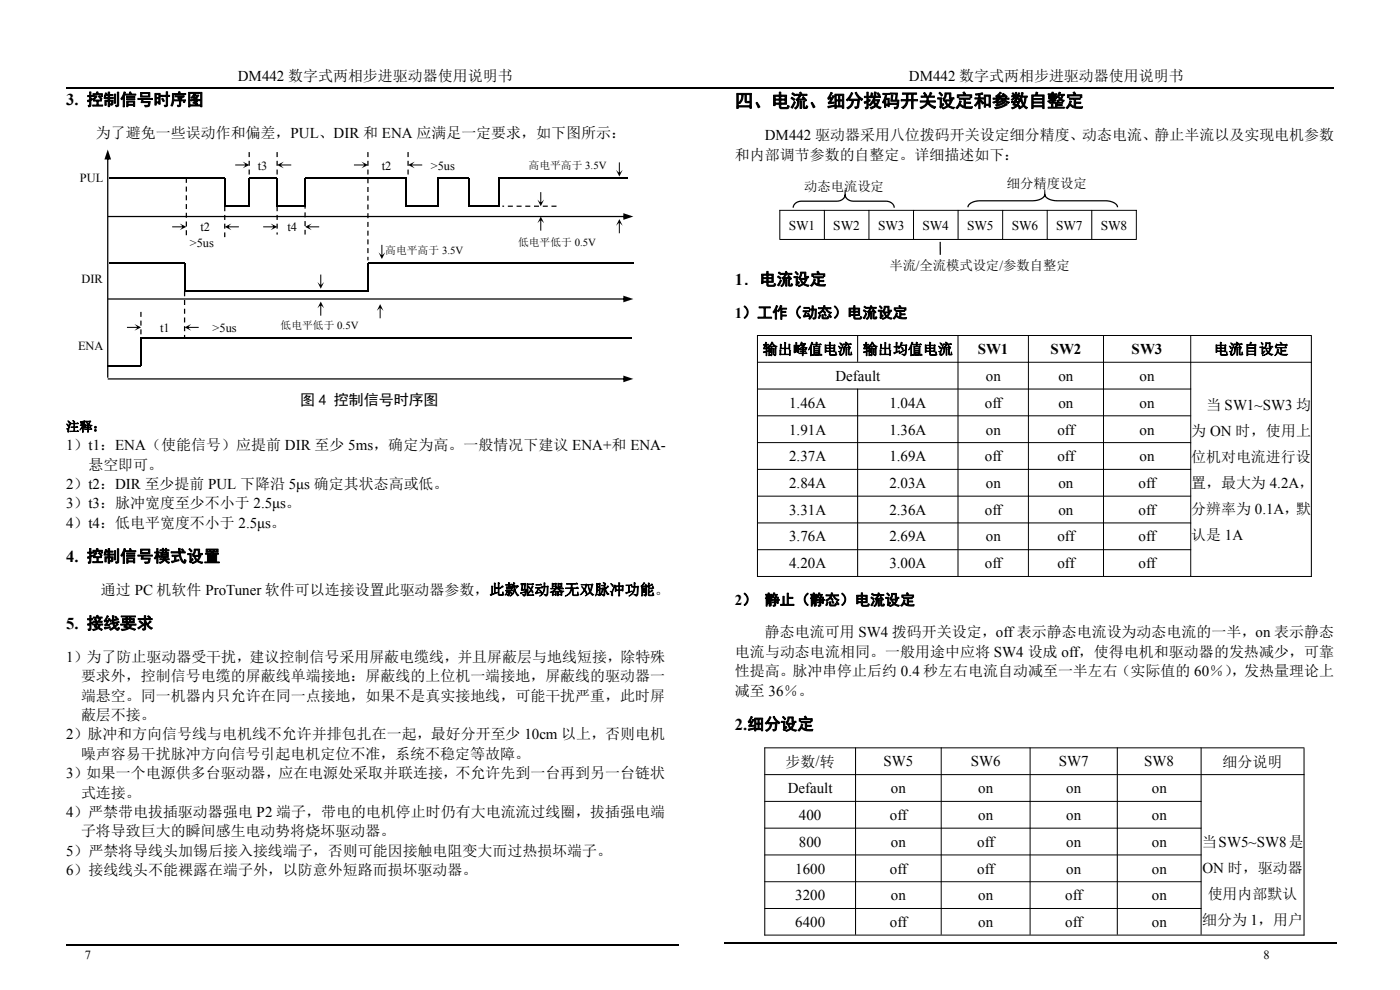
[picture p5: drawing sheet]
<svg xmlns="http://www.w3.org/2000/svg" width="297mm" height="210mm" viewBox="0 0 297 210" stroke-linecap="round" stroke-linejoin="round" font-family="sans-serif">
<defs><g id="words">
<text font-size="3.9" x="155.9" y="22.7">四、电流、细分拨码开关设定和参数自整定</text>
<g font-size="3.5">
<text x="14" y="22.3">3. 控制信号时序图</text>
<text x="155.9" y="60.4">1．电流设定</text>
<text x="14" y="119.2">4. 控制信号模式设置</text>
<text x="14" y="133.4">5. 接线要求</text>
<text x="155.9" y="154.8">2.细分设定</text>
</g>
<g font-size="3.2">
<text x="50.5" y="17.2">DM442 数字式两相步进驱动器使用说明书</text>
<text x="192.8" y="17.2">DM442 数字式两相步进驱动器使用说明书</text>
<text x="20.4" y="29.3">为了避免一些误动作和偏差，PUL、DIR 和 ENA 应满足一定要求，如下图所示：</text>
<text x="162.3" y="29.7">DM442 驱动器采用八位拨码开关设定细分精度、动态电流、静止半流以及实现电机参数</text>
<text x="155.9" y="33.9">和内部调节参数的自整定。详细描述如下：</text>
<text x="155.9" y="67.4">1）工作（动态）电流设定</text>
<text x="161.8" y="75.2">输出峰值电流</text>
<text x="183" y="75.2">输出均值电流</text>
<text x="207.4" y="75.1">SW1</text>
<text x="222.9" y="75.1">SW2</text>
<text x="240.1" y="75.1">SW3</text>
<text x="257.5" y="75.2">电流自设定</text>
<text x="177.2" y="80.8">Default</text>
<text x="209.1" y="80.8">on</text>
<text x="224.5" y="80.8">on</text>
<text x="241.8" y="80.8">on</text>
<text x="63.7" y="86">图 4 控制信号时序图</text>
<text x="167.4" y="86.5">1.46A</text>
<text x="188.7" y="86.5">1.04A</text>
<text x="208.9" y="86.5">off</text>
<text x="224.5" y="86.5">on</text>
<text x="241.8" y="86.5">on</text>
<text x="255.9" y="86.9">当 SW1~SW3 均</text>
<text x="14" y="95.5">1）t1：ENA（使能信号）应提前 DIR 至少 5ms，确定为高。一般情况下建议 ENA+和 ENA-</text>
<text x="167.4" y="92.2">1.91A</text>
<text x="188.7" y="92.2">1.36A</text>
<text x="209.1" y="92.2">on</text>
<text x="224.3" y="92.2">off</text>
<text x="241.8" y="92.2">on</text>
<text x="252.7" y="92.4">为 ON 时，使用上</text>
<text x="18.8" y="99.6">悬空即可。</text>
<text x="167.4" y="97.8">2.37A</text>
<text x="188.7" y="97.8">1.69A</text>
<text x="208.9" y="97.8">off</text>
<text x="224.3" y="97.8">off</text>
<text x="241.8" y="97.8">on</text>
<text x="252.7" y="97.9">位机对电流进行设</text>
<text x="14" y="103.7">2）t2：DIR 至少提前 PUL 下降沿 5μs 确定其状态高或低。</text>
<text x="14" y="107.8">3）t3：脉冲宽度至少不小于 2.5μs。</text>
<text x="167.4" y="103.5">2.84A</text>
<text x="188.7" y="103.5">2.03A</text>
<text x="209.1" y="103.5">on</text>
<text x="224.5" y="103.5">on</text>
<text x="241.6" y="103.5">off</text>
<text x="252.7" y="103.4">置，最大为 4.2A，</text>
<text x="14" y="111.9">4）t4：低电平宽度不小于 2.5μs。</text>
<text x="167.4" y="109.2">3.31A</text>
<text x="188.7" y="109.2">2.36A</text>
<text x="208.9" y="109.2">off</text>
<text x="224.5" y="109.2">on</text>
<text x="241.6" y="109.2">off</text>
<text x="252.7" y="108.9">分辨率为 0.1A，默</text>
<text x="167.4" y="114.9">3.76A</text>
<text x="188.7" y="114.9">2.69A</text>
<text x="209.1" y="114.9">on</text>
<text x="224.3" y="114.9">off</text>
<text x="241.6" y="114.9">off</text>
<text x="252.7" y="114.4">认是 1A</text>
<text x="167.4" y="120.5">4.20A</text>
<text x="188.7" y="120.5">3.00A</text>
<text x="208.9" y="120.5">off</text>
<text x="224.3" y="120.5">off</text>
<text x="241.6" y="120.5">off</text>
<text x="21.4" y="126.2">通过 PC 机软件 ProTuner 软件可以连接设置此驱动器参数，此款驱动器无双脉冲功能。</text>
<text x="155.9" y="128.3">2） 静止（静态）电流设定</text>
<text x="162.3" y="135.2">静态电流可用 SW4 拨码开关设定，off表示静态电流设为动态电流的一半，on 表示静态</text>
<text x="14" y="140.4">1）为了防止驱动器受干扰，建议控制信号采用屏蔽电缆线，并且屏蔽层与地线短接，除特殊</text>
<text x="155.9" y="139.3">电流与动态电流相同。一般用途中应将 SW4 设成 off，使得电机和驱动器的发热减少，可靠</text>
<text x="155.9" y="143.4">性提高。脉冲串停止后约 0.4 秒左右电流自动减至一半左右（实际值的 60％）</text>
<text x="261.3" y="143.4">，发热量理论上</text>
<text x="17.2" y="144.5">要求外，控制信号电缆的屏蔽线单端接地：屏蔽线的上位机一端接地，屏蔽线的驱动器一</text>
<text x="17.2" y="148.6">端悬空。同一机器内只允许在同一点接地，如果不是真实接地线，可能干扰严重，此时屏</text>
<text x="155.9" y="147.5">减至 36％。</text>
<text x="17.2" y="152.7">蔽层不接。</text>
<text x="14" y="156.8">2）脉冲和方向信号线与电机线不允许并排包扎在一起，最好分开至少 10cm 以上，否则电机</text>
<text x="17.2" y="161">噪声容易干扰脉冲方向信号引起电机定位不准，系统不稳定等故障。</text>
<text x="14" y="165.1">3）如果一个电源供多台驱动器，应在电源处采取并联连接，不允许先到一台再到另一台链状</text>
<text x="166.7" y="162.6">步数/转</text>
<text x="187.4" y="162.6">SW5</text>
<text x="206" y="162.6">SW6</text>
<text x="224.6" y="162.6">SW7</text>
<text x="242.7" y="162.6">SW8</text>
<text x="259.4" y="162.6">细分说明</text>
<text x="14" y="173.3">4）严禁带电拔插驱动器强电 P2 端子，带电的电机停止时仍有大电流流过线圈，拔插强电端</text>
<text x="17.2" y="169.2">式连接。</text>
<text x="167.1" y="168.3">Default</text>
<text x="169.5" y="174">400</text>
<text x="188.8" y="174">off</text>
<text x="189" y="168.3">on</text>
<text x="207.5" y="168.3">on</text>
<text x="207.5" y="174">on</text>
<text x="226.2" y="168.3">on</text>
<text x="226.2" y="174">on</text>
<text x="244.3" y="168.3">on</text>
<text x="244.3" y="174">on</text>
<text x="17.2" y="177.4">子将导致巨大的瞬间感生电动势将烧坏驱动器。</text>
<text x="169.5" y="179.6">800</text>
<text x="189" y="179.6">on</text>
<text x="207.3" y="179.6">off</text>
<text x="226.2" y="179.6">on</text>
<text x="244.3" y="179.6">on</text>
<text x="254.9" y="179.7">当SW5~SW8是</text>
<text x="14" y="181.5">5）严禁将导线头加锡后接入接线端子，否则可能因接触电阻变大而过热损坏端子。</text>
<text x="14" y="185.6">6）接线线头不能裸露在端子外，以防意外短路而损坏驱动器。</text>
<text x="168.7" y="185.3">1600</text>
<text x="188.8" y="185.3">off</text>
<text x="207.3" y="185.3">off</text>
<text x="226.2" y="185.3">on</text>
<text x="244.3" y="185.3">on</text>
<text x="255.1" y="185.2">ON 时，驱动器</text>
<text x="168.7" y="191">3200</text>
<text x="189" y="191">on</text>
<text x="207.5" y="191">on</text>
<text x="226" y="191">off</text>
<text x="244.3" y="191">on</text>
<text x="256.2" y="190.7">使用内部默认</text>
<text x="168.7" y="196.7">6400</text>
<text x="188.8" y="196.7">off</text>
<text x="207.5" y="196.7">on</text>
<text x="226" y="196.7">off</text>
<text x="244.3" y="196.7">on</text>
<text x="255" y="196.2">细分为 1，用户</text>
</g>
<g font-size="2.8">
<text x="170.6" y="40.5">动态电流设定</text>
<text x="213.6" y="40">细分精度设定</text>
<text x="167.3" y="48.7">SW1</text>
<text x="176.8" y="48.7">SW2</text>
<text x="186.3" y="48.7">SW3</text>
<text x="195.7" y="48.7">SW4</text>
<text x="205.1" y="48.7">SW5</text>
<text x="214.6" y="48.7">SW6</text>
<text x="224.1" y="48.7">SW7</text>
<text x="233.5" y="48.7">SW8</text>
<text x="188.7" y="57.2">半流/全流模式设定/参数自整定</text>
<text x="14" y="91.5">注释：</text>
</g>
<g font-size="2.6">
<text x="54.7" y="36">t3</text>
<text x="81" y="36">t2</text>
<text x="91.4" y="36">&gt;5us</text>
<text x="16.9" y="38.7">PUL</text>
<text x="40.3" y="52.3">&gt;5us</text>
<text x="42.5" y="49.1">t2</text>
<text x="61" y="49.1">t4</text>
<text x="17.3" y="60">DIR</text>
<text x="34" y="70.4">t1</text>
<text x="45.1" y="70.4">&gt;5us</text>
<text x="16.6" y="74.2">ENA</text>
<text x="18" y="203.3">7</text>
<text x="268" y="203.3">8</text>
</g>
<g font-size="2.3">
<text x="112.1" y="35.8">高电平高于 3.5V</text>
<text x="81.7" y="53.9">高电平高于 3.5V</text>
<text x="109.9" y="52.2">低电平低于 0.5V</text>
<text x="59.5" y="69.7">低电平低于 0.5V</text>
</g>
</g></defs>
<path d="M14 18.6h269" fill="none" stroke="#000" stroke-width=".25"/>
<path d="M23.2 37.7h24.5v6h5.2v-6h5.9v6h5.9v-6h21.5v6h6.7v-6h6.6v6h6.3v-6h27.4M23.2 55.8h16v6h38.9v-6h56.3M134 71.6h-104.1v6h-7M14 200.4h130M153.7 200.1h130" fill="none" stroke="#000" stroke-width=".26"/>
<g fill="none" stroke="#000" stroke-width=".21">
<path d="M165.4 44.6h75.8M165.4 50.8h75.8M165.4 44.5v6.2M174.9 44.5v6.2M184.3 44.5v6.2M193.8 44.5v6.2M203.3 44.5v6.2M212.7 44.5v6.2M222.2 44.5v6.2M231.6 44.5v6.2M241.1 44.5v6.2M160.6 71.2h117.7"/>
<path d="M160.6 76.8h117.7M160.7 71.1v51.3M181.9 71.1v5.7M203.2 71.1v51.1M218.2 71.1v51.1M234.1 71.1v51.1M252.6 71.1v51.1M278.2 71.3v51.1M160.6 82.5h92.1M160.6 88.2h92.1M160.6 93.9h92.1M160.6 99.6h92.1"/>
<path d="M181.9 82.4v39.8M160.6 105.2h92.1M160.6 110.9h92.1M160.6 116.6h92.1M160.6 122.3h117.7M162.2 158.6h114.5M162.2 158.6v39.8M181.5 158.6v39.7M199.7 158.6v39.7M218.5 158.6v39.7M237 158.6v39.7M254.8 158.6v39.7"/>
<path d="M276.6 158.7v39.7M162.2 164.3h114.5M162.2 170h92.7M162.2 175.7h92.7M162.2 181.4h92.7M162.2 187h92.7M162.2 192.7h92.7M162.2 198.4h114.5"/>
</g>
<g fill="#000">
<path d="M168.6 43.1l.6-.4 .7-.1 8.1-.1 .7-.3 .3-.4 .2-1.6h.2l.1 1.6 .5 .4 .6 .3h7.3a1.73 1.73 0 0 1 1.9 1.6h-.2l-.1-.5-.4-.4-.8-.4h-7.2a1.73 1.73 0 0 1-1.9-1.5h.2a1.73 1.73 0 0 1-1.9 1.5h-7.8l-.8 .4-.4 .4-.1 .5h-.3l.1-.5zM205.6 43.2l.9-.5 1.2-.2 12.3-.1 .8-.3 .6-.5 .2-1.4h.1l.1 1.1 .2 .4 .7 .5 .8 .2 10.9 .1a2.5 2.5 0 0 1 2.8 1.3v.2h-.3l-.1-.4-.4-.4-1.5-.5h-10.6a2.5 2.5 0 0 1-2.8-1.3v-.2h.3a1.72 1.72 0 0 1-1.7 1.4l-12.6 .1-1.3 .4-.5 .4-.2 .5h-.3z"/>
<path d="M22.9 31.7l-.7 2.1h1.4zM22.7 32.8v47.3h.3v-47.3z"/>
<path d="M39.4 37.7h.3v1.1h-.3zM39.4 39.6h.3v1h-.3zM39.4 41.4h.3v1.1h-.3zM39.4 43.3h.3v1h-.3zM39.4 45.1h.3v1.1h-.3zM39.4 47h.3v1h-.3zM39.4 48.8h.3v1.1h-.3z"/>
<path d="M51.5 34.3l.7 .7-.7 .7 1.4-.7zM49.9 34.9v.2h2.3v-.2z"/>
<path d="M52.7 32.3v1h.3v-1zM52.7 34.1v1.1h.3v-1.1zM52.7 36v1h.3v-1z"/>
<path d="M58.7 32.3v1h.2v-1zM58.7 34.1v1.1h.2v-1.1zM58.7 36v1h.2v-1z"/>
<path d="M58.8 35l1.4 .7-.7-.7 .7-.7zM59.5 34.9v.2h2.3v-.2z"/>
<path d="M76.7 34.3l.7 .7-.7 .7 1.4-.7zM75.1 34.9v.2h2.3v-.2z"/>
<path d="M77.9 32.3v1h.3v-1zM77.9 34.1v1.1h.3v-1.1zM77.9 36v1h.3v-1zM77.9 37.8v1.1h.3v-1.1zM77.9 39.7v1h.3v-1zM77.9 41.5v1.1h.3v-1.1zM77.9 43.4v1h.3v-1zM77.9 45.2v1.1h.3v-1.1zM77.9 47.1v1h.3v-1zM77.9 48.9v1.1h.3v-1.1zM77.9 50.8v1h.3v-1zM77.9 52.6v1.1h.3v-1.1zM77.9 54.5v.7h.3v-.7z"/>
<path d="M86.4 32.3v1h.3v-1zM86.4 34.1v1.1h.3v-1.1zM86.4 36v1h.3v-1z"/>
<path d="M86.6 35l1.4 .7-.7-.7 .7-.7zM87.3 34.9v.2h2.3v-.2z"/>
<path d="M130.7 36l.7 1.4 .7-1.4-.7 .7zM131.3 34.4v2.3h.2v-2.3z"/>
<path d="M38.1 47.4l.7 .7-.7 .7 1.4-.7zM36.5 48v.2h2.3v-.2z"/>
<path d="M47.5 43.7v1.1h.3v-1.1zM47.5 45.6v1.1h.3v-1.1zM47.5 47.4v1.1h.3v-1.1zM47.5 49.3v1h.3v-1z"/>
<path d="M47.7 48.1l1.4 .7-.7-.7 .7-.7zM48.4 48v.2h2.3v-.2z"/>
<path d="M57.4 47.4l.7 .7-.7 .7 1.4-.7zM55.8 48v.2h2.3v-.2z"/>
<path d="M58.7 43.7v1.1h.2v-1.1zM58.7 45.6v1.1h.2v-1.1zM58.7 47.4v1.1h.2v-1.1zM58.7 49.3v.5h.2v-.5z"/>
<path d="M64.6 43.2v1.1h.2v-1.1zM64.6 45v1.1h.2v-1.1zM64.6 46.9v1.1h.2v-1.1zM64.6 48.8v1h.2v-1z"/>
<path d="M64.7 48.1l1.4 .7-.7-.7 .7-.7zM65.4 48v.2h2.3v-.2z"/>
<path d="M67.3 59.8l.8 1.4 .7-1.4-.7 .7zM67.9 58.2v2.3h.3v-2.3z"/>
<path d="M80.3 53.5l.7 1.4 .7-1.4-.7 .7zM80.9 51.9v2.3h.2v-2.3z"/>
<path d="M114.7 45.9l-.7 1.4 .7-.7 .7 .7zM114.6 46.6v2.3h.2v-2.3z"/>
<path d="M114 42.3l.7 1.4 .7-1.4-.7 .7zM114.6 40.7v2.3h.2v-2.3z"/>
<path d="M117 43.6v.3h1.1v-.3zM115.1 43.6v.3h1.1v-.3zM113.3 43.6v.3h1.1v-.3zM111.4 43.6v.3h1.1v-.3zM109.6 43.6v.3h1v-.3zM107.7 43.6v.3h1.1v-.3zM106.6 43.6v.3h.3v-.3z"/>
<path d="M131.4 46.5l-.7 1.4 .7-.7 .7 .7zM131.3 47.2v2.3h.2v-2.3z"/>
<path d="M132.2 45.2l2.2 .7-2.2 .7zM22.9 45.8h110.4v.3h-110.4z"/>
<path d="M28.5 68.7l.7 .7-.7 .7 1.4-.7zM26.9 69.3v.3h2.3v-.3z"/>
<path d="M29.8 66.2v1h.2v-1zM29.8 68v1.1h.2v-1.1zM29.8 69.9v1h.2v-1z"/>
<path d="M39 61.8v1h.3v-1zM39 63.6v1.1h.3v-1.1zM39 65.5v1.1h.3v-1.1zM39 67.3v1.1h.3v-1.1zM39 69.2v1.1h.3v-1.1zM39 71v.6h.3v-.6z"/>
<path d="M39.2 69.4l1.4 .7-.7-.7 .7-.7zM39.9 69.3v.3h2.3v-.3z"/>
<path d="M68.1 64l-.8 1.4 .8-.7 .7 .7zM67.9 64.7v2.3h.3v-2.3z"/>
<path d="M80.6 64.5l-.7 1.4 .7-.7 .8 .7zM80.5 65.2v2.3h.3v-2.3z"/>
<path d="M132.2 62.7l2.2 .7-2.2 .7zM22.9 63.3h110.4v.3h-110.4z"/>
<path d="M132.2 79.7l2.2 .7-2.2 .7zM22.9 80.2h110.4v.3h-110.4z"/>
</g>
<path d="M199.5 51.3v2.8" fill="none" stroke="#000" stroke-width=".28"/>
<use href="#words"/>
</svg>
